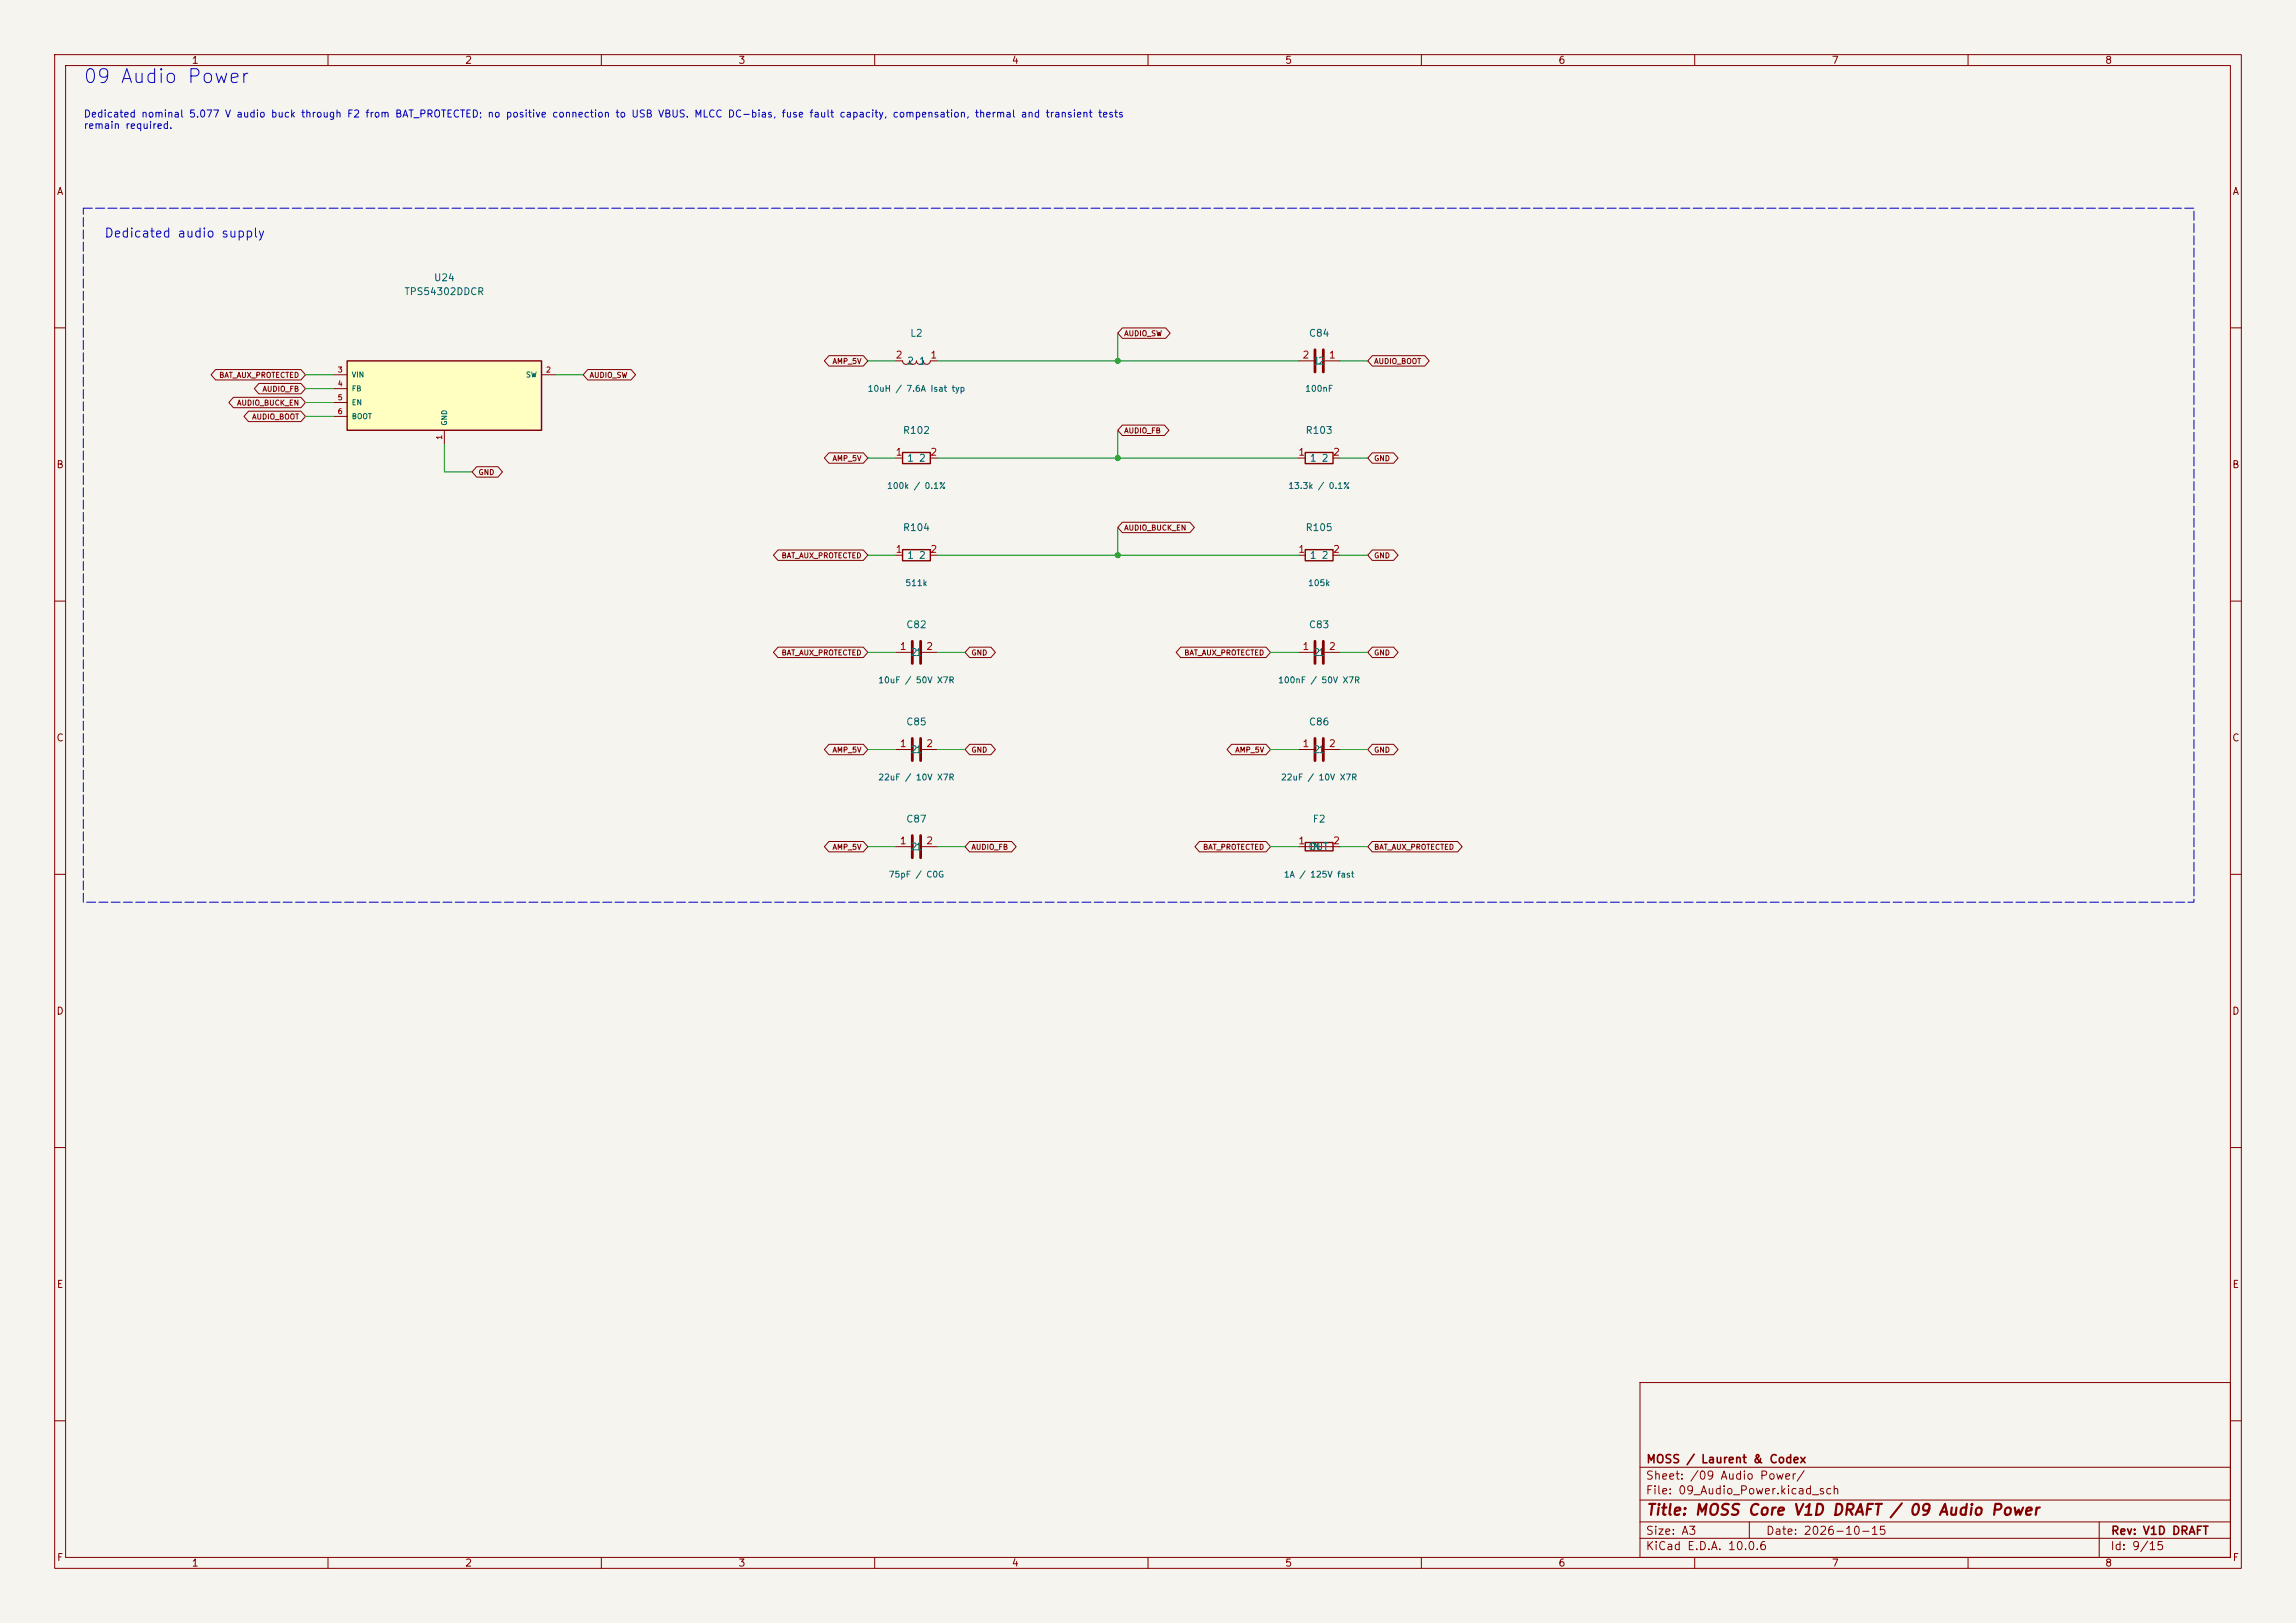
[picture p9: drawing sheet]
<svg xmlns="http://www.w3.org/2000/svg" width="420mm" height="297mm" viewBox="0 0 420 297" stroke-linecap="round" stroke-linejoin="round" font-family="sans-serif">
<defs><g id="words">
<text font-size="2.5" fill="#0000c2" x="15.1" y="15.9">09 Audio Power</text>
<text font-size="2" fill="#840000" x="301" y="277.8">Title: MOSS Core V1D DRAFT / 09 Audio Power</text>
<text font-size="1.6" fill="#0000c2" x="19" y="43.9">Dedicated audio supply</text>
<g font-size="1.5" fill="#840000">
<text x="301" y="268.1">MOSS / Laurent &amp; Codex</text>
<text x="300.9" y="273.8">File: 09_Audio_Power.kicad_sch</text>
<text x="300.9" y="271.1">Sheet: /09 Audio Power/</text>
<text x="300.9" y="281.2">Size: A3</text>
<text x="322.9" y="281.2">Date: 2026-10-15</text>
<text x="386" y="281.2">Rev: V1D DRAFT</text>
<text x="300.9" y="284">KiCad E.D.A. 10.0.6</text>
<text x="385.9" y="284">Id: 9/15</text>
</g>
<g font-size="1.3" fill="#840000">
<text x="35" y="12">1</text>
<text x="85" y="12">2</text>
<text x="135" y="12">3</text>
<text x="185" y="12">4</text>
<text x="235" y="12">5</text>
<text x="285" y="12">6</text>
<text x="335" y="12">7</text>
<text x="385" y="12">8</text>
<text x="10.3" y="36">A</text>
<text x="408.3" y="36">A</text>
<text x="10.2" y="86">B</text>
<text x="408.2" y="86">B</text>
<text x="10.2" y="136">C</text>
<text x="408.2" y="136">C</text>
<text x="10.2" y="186">D</text>
<text x="408.2" y="186">D</text>
<text x="10.3" y="236">E</text>
<text x="408.3" y="236">E</text>
<text x="10.3" y="286">F</text>
<text x="35" y="287">1</text>
<text x="85" y="287">2</text>
<text x="135" y="287">3</text>
<text x="185" y="287">4</text>
<text x="235" y="287">5</text>
<text x="285" y="287">6</text>
<text x="335" y="287">7</text>
<text x="385" y="287">8</text>
<text x="408.3" y="286">F</text>
</g>
<g font-size="1.3" fill="#0000c2">
<text x="15.2" y="21.8">Dedicated nominal 5.077 V audio buck through F2 from BAT_PROTECTED; no positive connection to USB VBUS. MLCC DC-bias, fuse fault capacity, compensation, thermal and transient tests</text>
<text x="15.2" y="23.9">remain required.</text>
</g>
<g font-size="1.3" fill="#006464">
<text x="79.3" y="51.8">U24</text>
<text x="73.9" y="54.3">TPS54302DDCR</text>
<text x="166.4" y="61.9">L2</text>
<text x="239.3" y="61.9">C84</text>
<text x="165.8" y="67">2</text>
<text x="168" y="67">1</text>
<text x="240.1" y="67">12</text>
<text x="165.1" y="79.7">R102</text>
<text x="238.7" y="79.7">R103</text>
<text x="165.8" y="84.8">1</text>
<text x="168" y="84.8">2</text>
<text x="239.5" y="84.8">1</text>
<text x="241.7" y="84.8">2</text>
<text x="165.1" y="97.5">R104</text>
<text x="238.7" y="97.5">R105</text>
<text x="165.8" y="102.6">1</text>
<text x="168" y="102.6">2</text>
<text x="239.5" y="102.6">1</text>
<text x="241.7" y="102.6">2</text>
<text x="165.7" y="115.3">C82</text>
<text x="239.3" y="115.3">C83</text>
<text x="166.5" y="120.3">21</text>
<text x="240.1" y="120.3">21</text>
<text x="165.7" y="133">C85</text>
<text x="239.3" y="133">C86</text>
<text x="166.5" y="138.1">21</text>
<text x="240.1" y="138.1">21</text>
<text x="165.7" y="150.8">C87</text>
<text x="166.5" y="155.9">21</text>
<text x="239.2" y="155.9">OUT</text>
<text x="239.5" y="155.9">IN</text>
<text x="240" y="150.8">F2</text>
</g>
<g font-size="1.3" fill="#a90000">
<text x="163.7" y="65.9">2</text>
<text x="170.1" y="65.9">1</text>
<text x="238.2" y="65.9">2</text>
<text x="243" y="65.9">1</text>
<text x="163.7" y="83.7">1</text>
<text x="170.1" y="83.7">2</text>
<text x="237.4" y="83.7">1</text>
<text x="243.7" y="83.7">2</text>
<text x="163.7" y="101.5">1</text>
<text x="170.1" y="101.5">2</text>
<text x="237.4" y="101.5">1</text>
<text x="243.7" y="101.5">2</text>
<text x="164.5" y="119.2">1</text>
<text x="169.3" y="119.2">2</text>
<text x="238.2" y="119.2">1</text>
<text x="243" y="119.2">2</text>
<text x="164.5" y="137">1</text>
<text x="169.3" y="137">2</text>
<text x="238.2" y="137">1</text>
<text x="243" y="137">2</text>
<text x="164.5" y="154.8">1</text>
<text x="169.3" y="154.8">2</text>
<text x="237.4" y="154.8">1</text>
<text x="243.7" y="154.8">2</text>
</g>
<g font-size="1.1" fill="#006464">
<text x="158.6" y="72">10uH / 7.6A Isat typ</text>
<text x="238.6" y="72">100nF</text>
<text x="162.2" y="89.7">100k / 0.1%</text>
<text x="235.6" y="89.7">13.3k / 0.1%</text>
<text x="165.5" y="107.5">511k</text>
<text x="239.2" y="107.5">105k</text>
<text x="160.6" y="125.3">10uF / 50V X7R</text>
<text x="233.7" y="125.3">100nF / 50V X7R</text>
<text x="160.6" y="143.1">22uF / 10V X7R</text>
<text x="234.2" y="143.1">22uF / 10V X7R</text>
<text x="162.5" y="160.9">75pF / C0G</text>
<text x="234.7" y="160.9">1A / 125V fast</text>
</g>
<g font-size="1" fill="#840000">
<text x="205.5" y="61.7">AUDIO_SW</text>
<text x="40" y="69.4">BAT_AUX_PROTECTED</text>
<text x="47.9" y="71.9">AUDIO_FB</text>
<text x="107.8" y="69.4">AUDIO_SW</text>
<text x="152.2" y="66.8">AMP_5V</text>
<text x="251.3" y="66.8">AUDIO_BOOT</text>
<text x="43.3" y="74.4">AUDIO_BUCK_EN</text>
<text x="46" y="77">AUDIO_BOOT</text>
<text x="205.5" y="79.5">AUDIO_FB</text>
<text x="87.4" y="87.1">GND</text>
<text x="152.2" y="84.6">AMP_5V</text>
<text x="251.3" y="84.6">GND</text>
<text x="205.5" y="97.3">AUDIO_BUCK_EN</text>
<text x="142.9" y="102.4">BAT_AUX_PROTECTED</text>
<text x="251.3" y="102.4">GND</text>
<text x="142.9" y="120.2">BAT_AUX_PROTECTED</text>
<text x="177.6" y="120.2">GND</text>
<text x="216.5" y="120.2">BAT_AUX_PROTECTED</text>
<text x="251.3" y="120.2">GND</text>
<text x="152.2" y="137.9">AMP_5V</text>
<text x="177.6" y="137.9">GND</text>
<text x="225.9" y="137.9">AMP_5V</text>
<text x="251.3" y="137.9">GND</text>
<text x="152.2" y="155.7">AMP_5V</text>
<text x="177.6" y="155.7">AUDIO_FB</text>
<text x="220" y="155.7">BAT_PROTECTED</text>
<text x="251.3" y="155.7">BAT_AUX_PROTECTED</text>
</g>
<g font-size="1" fill="#a90000">
<text x="61.7" y="68.4">3</text>
<text x="61.7" y="70.9">4</text>
<text x="99.8" y="68.4">2</text>
<text x="61.7" y="73.5">5</text>
<text x="61.7" y="76">6</text>
<text x="81.1" y="80.6" transform="rotate(-90 81.1 80.6)">1</text>
</g>
<g font-size="1" fill="#006464">
<text x="64.3" y="69.3">VIN</text>
<text x="64.3" y="71.8">FB</text>
<text x="96.1" y="69.3">SW</text>
<text x="64.3" y="74.4">EN</text>
<text x="64.3" y="76.9">BOOT</text>
<text x="82" y="78" transform="rotate(-90 82 78)">GND</text>
</g>
</g></defs>
<path d="M0 0h420v297h-420z" fill="#f5f4ef" stroke="#f5f4ef" stroke-width=".18"/>
<g fill="none" stroke="#840000" stroke-width=".18">
<path d="M10 10h400v277h-400zM12 12h396v273h-396zM60 10v2M110 10v2M160 10v2M210 10v2M260 10v2M310 10v2M360 10v2M10 60h2M163.8 66h1.3a.64 .64 0 0 0 .6 .7 .64 .64 0 0 0 .7-.7 .64 .64 0 0 0 .6 .7 .64 .64 0 0 0 .6-.7 .64 .64 0 0 0 .7 .7 .64 .64 0 0 0 .6-.7 .64 .64 0 0 0 .6 .7 .64 .64 0 0 0 .7-.7h1.2M237.5 66h2.8"/>
<path d="M242.3 66h2.8M408 60h2M163.8 83.8h1.3M170.2 83.8h1.2M10 110h2M163.8 119.4h2.8M168.7 119.4h2.7M237.5 101.6h1.3M243.8 101.6h1.3M408 110h2M163.8 137.2h2.8M168.7 137.2h2.7"/>
<path d="M10 160h2M163.8 154.9h2.8M168.7 154.9h2.7M237.5 154.9h7.6M408 160h2M10 210h2M408 210h2M300 253h108v32h-108zM10 260h2M300 278.5h108M300 274.5h108M300 268.5h108"/>
<path d="M320 278.5v3M384 278.5v6.5M408 260h2M60 285v2M110 285v2M160 285v2M210 285v2M260 285v2M300 281.5h108M310 285v2M360 285v2"/>
</g>
<path d="M240.5 64v4.1M242.1 64v4.1M166.9 117.3v4.1M168.4 117.3v4.1M166.9 135.1v4.1M168.4 135.1v4.1M166.9 152.9v4.1M168.4 152.9v4.1" fill="none" stroke="#840000" stroke-width=".51"/>
<path d="M165.1 82.8h5.1v2h-5.1zM238.8 100.6h5v2h-5zM238.8 154.2h5v1.5h-5z" fill="none" stroke="#840000" stroke-width=".25"/>
<path d="M63.5 66h35.6v12.7h-35.6z" fill="#ffffc2"/>
<path d="M63.5 66h35.6v12.7h-35.6zM238.8 82.8h5v2h-5zM165.1 100.6h5.1v2h-5.1z" fill="none" stroke="#840000" stroke-width=".25"/>
<g fill="none" stroke="#840000" stroke-width=".18">
<path d="M39.4 67.6h15.6l.9 1-.9 .9h-15.6l-.8-.9zM42.7 72.7h12.3l.9 1-.9 .9h-12.3l-.8-.9zM45.5 75.2h9.5l.9 1-.9 1h-9.5l-.9-1zM47.4 70.2h7.6l.9 .9-.9 1h-7.6l-.9-1zM61 68.6h2.5M61 71.1h2.5M61 73.7h2.5M61 76.2h2.5M81.3 78.7v2.6M99.1 68.6h2.5M107.5 67.6h7.9l.9 1-.9 .9h-7.9l-.8-.9zM151.6 65.1h6.3l.8 .9-.8 1h-6.3l-.8-1z"/>
<path d="M205.3 60h7.9l.9 1-.9 .9h-7.9l-.8-.9zM205.3 77.8h7.7l.8 .9-.8 1h-7.7l-.8-1zM251 65.1h9.6l.8 .9-.8 1h-9.6l-.8-1zM87.2 85.4h3.9l.8 1-.8 .9h-3.9l-.8-.9zM151.6 82.9h6.3l.8 .9-.8 1h-6.3l-.8-1zM205.3 95.6h12.4l.8 .9-.8 1h-12.4l-.8-1zM237.5 83.8h1.3M243.8 83.8h1.3M251 82.9h3.9l.8 .9-.8 1h-3.9l-.8-1zM142.3 118.4h15.6l.8 1-.8 .9h-15.6l-.8-.9zM142.3 100.6h15.6l.8 1-.8 1h-15.6l-.8-1zM163.8 101.6h1.3"/>
<path d="M170.2 101.6h1.2M177.4 118.4h3.9l.8 1-.8 .9h-3.9l-.9-.9zM216 118.4h15.6l.8 1-.8 .9h-15.6l-.9-.9zM237.5 119.4h2.8M242.3 119.4h2.8M251 100.6h3.9l.8 1-.8 1h-3.9l-.8-1zM251 118.4h3.9l.8 1-.8 .9h-3.9l-.8-.9zM151.6 136.2h6.3l.8 1-.8 .9h-6.3l-.8-.9zM177.4 136.2h3.9l.8 1-.8 .9h-3.9l-.9-.9zM225.3 136.2h6.3l.8 1-.8 .9h-6.3l-.8-.9zM237.5 137.2h2.8M242.3 137.2h2.8"/>
<path d="M251 136.2h3.9l.8 1-.8 .9h-3.9l-.8-.9zM151.6 154h6.3l.8 .9-.8 1h-6.3l-.8-1zM177.4 154h7.7l.8 .9-.8 1h-7.7l-.9-1zM219.4 154h12.2l.8 .9-.8 1h-12.2l-.8-1zM251 154h15.6l.9 .9-.9 1h-15.6l-.8-1z"/>
</g>
<path d="M240.5 117.3v4.1M242.1 117.3v4.1M240.5 135.1v4.1M242.1 135.1v4.1" fill="none" stroke="#840000" stroke-width=".51"/>
<g fill="none" stroke="#009600" stroke-width=".18">
<path d="M55.9 76.2h5.1M55.9 68.6h5.1M55.9 71.1h5.1M55.9 73.7h5.1M101.6 68.6h5.1M158.7 66h5.1M171.4 66h66.1M204.5 61v5M204.5 78.7v5.1M245.1 66h5.1M81.3 81.3v5.1h5.1M158.7 83.8h5.1"/>
<path d="M171.4 83.8h66.1M204.5 96.5v5.1M245.1 83.8h5.1M158.7 101.6h5.1M158.7 119.4h5.1M171.4 101.6h66.1M171.4 119.4h5.1M232.4 119.4h5.1M245.1 101.6h5.1M245.1 119.4h5.1M158.7 137.2h5.1M171.4 137.2h5.1"/>
<path d="M232.4 137.2h5.1M245.1 137.2h5.1M158.7 154.9h5.1M171.4 154.9h5.1M232.4 154.9h5.1M245.1 154.9h5.1"/>
</g>
<path d="M15.2 38.1h386.1v127h-386.1v-127" fill="none" stroke="#0000c2" stroke-width=".18" stroke-dasharray="1.6 .6"/>
<g fill="#009600" stroke="#009600" stroke-width=".18">
<circle cx="204.5" cy="66" r=".46"/>
<circle cx="204.5" cy="83.8" r=".46"/>
<circle cx="204.5" cy="101.6" r=".46"/>
</g>
<use href="#words"/>
</svg>
